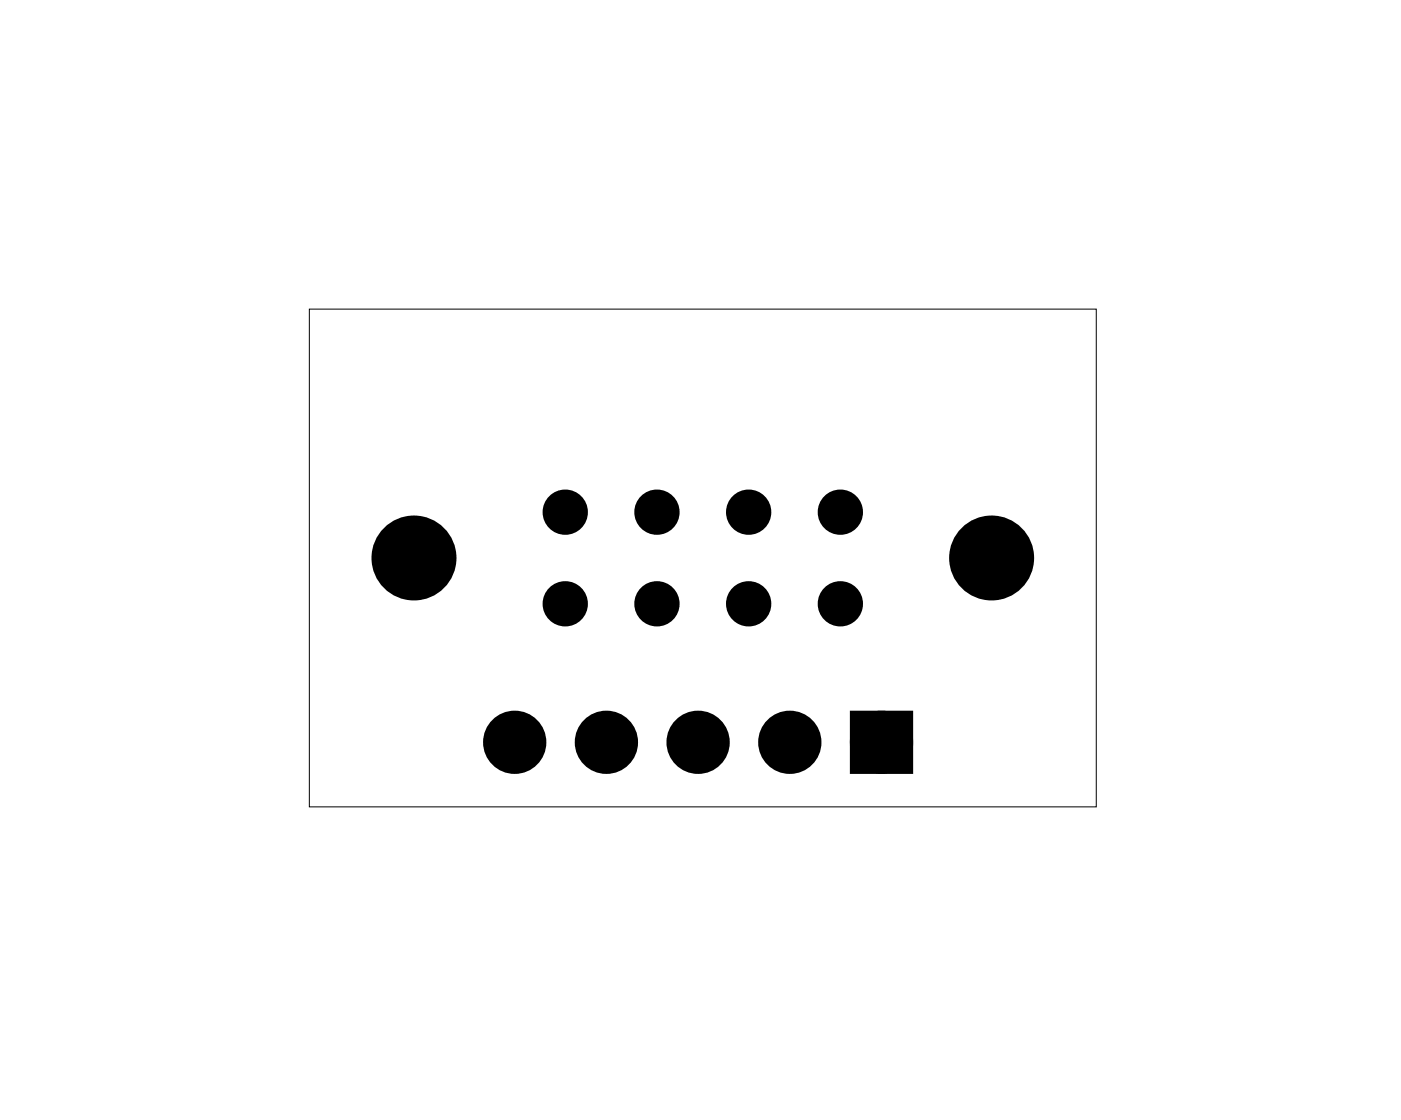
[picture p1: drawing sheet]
<svg xmlns="http://www.w3.org/2000/svg" width="39mm" height="31mm" viewBox="0 0 39 31" stroke-linecap="round" stroke-linejoin="round" font-family="sans-serif">
<path d="M8.6 8.6h21.8v13.8h-21.8z" fill="none" stroke="#000" stroke-width=".03"/>
<g fill="#000">
<circle cx="11.5" cy="15.5" r="1.05"/>
<circle cx="15.7" cy="16.7" r=".35"/>
<circle cx="15.7" cy="14.2" r=".35"/>
<circle cx="18.2" cy="16.7" r=".35"/>
<circle cx="18.2" cy="14.2" r=".35"/>
<circle cx="20.7" cy="16.7" r=".35"/>
<circle cx="20.7" cy="14.2" r=".35"/>
<circle cx="23.3" cy="16.7" r=".35"/>
<circle cx="23.3" cy="14.2" r=".35"/>
<circle cx="27.5" cy="15.5" r="1.05"/>
<circle cx="14.3" cy="20.6" r=".61"/>
<circle cx="16.8" cy="20.6" r=".61"/>
<circle cx="19.3" cy="20.6" r=".61"/>
<circle cx="21.9" cy="20.6" r=".61"/>
<circle cx="24.4" cy="20.6" r=".61"/>
</g>
<g fill="none" stroke="#000" stroke-width=".55">
<circle cx="15.7" cy="16.7" r=".35"/>
<circle cx="15.7" cy="14.2" r=".35"/>
<circle cx="18.2" cy="16.7" r=".35"/>
<circle cx="18.2" cy="14.2" r=".35"/>
<circle cx="20.7" cy="14.2" r=".35"/>
<circle cx="20.7" cy="16.7" r=".35"/>
<circle cx="23.3" cy="14.2" r=".35"/>
<circle cx="23.3" cy="16.7" r=".35"/>
</g>
<g fill="none" stroke="#000" stroke-width=".25">
<circle cx="11.5" cy="15.5" r="1.05"/>
<circle cx="27.5" cy="15.5" r="1.05"/>
</g>
<path d="M23.8 20h1.2v1.2h-1.2z" fill="#000"/>
<g fill="none" stroke="#000" stroke-width=".53">
<path d="M23.8 20h1.2v1.2h-1.2z"/>
<circle cx="14.3" cy="20.6" r=".61"/>
<circle cx="16.8" cy="20.6" r=".61"/>
<circle cx="19.3" cy="20.6" r=".61"/>
<circle cx="21.9" cy="20.6" r=".61"/>
<circle cx="24.4" cy="20.6" r=".61"/>
</g>
</svg>
